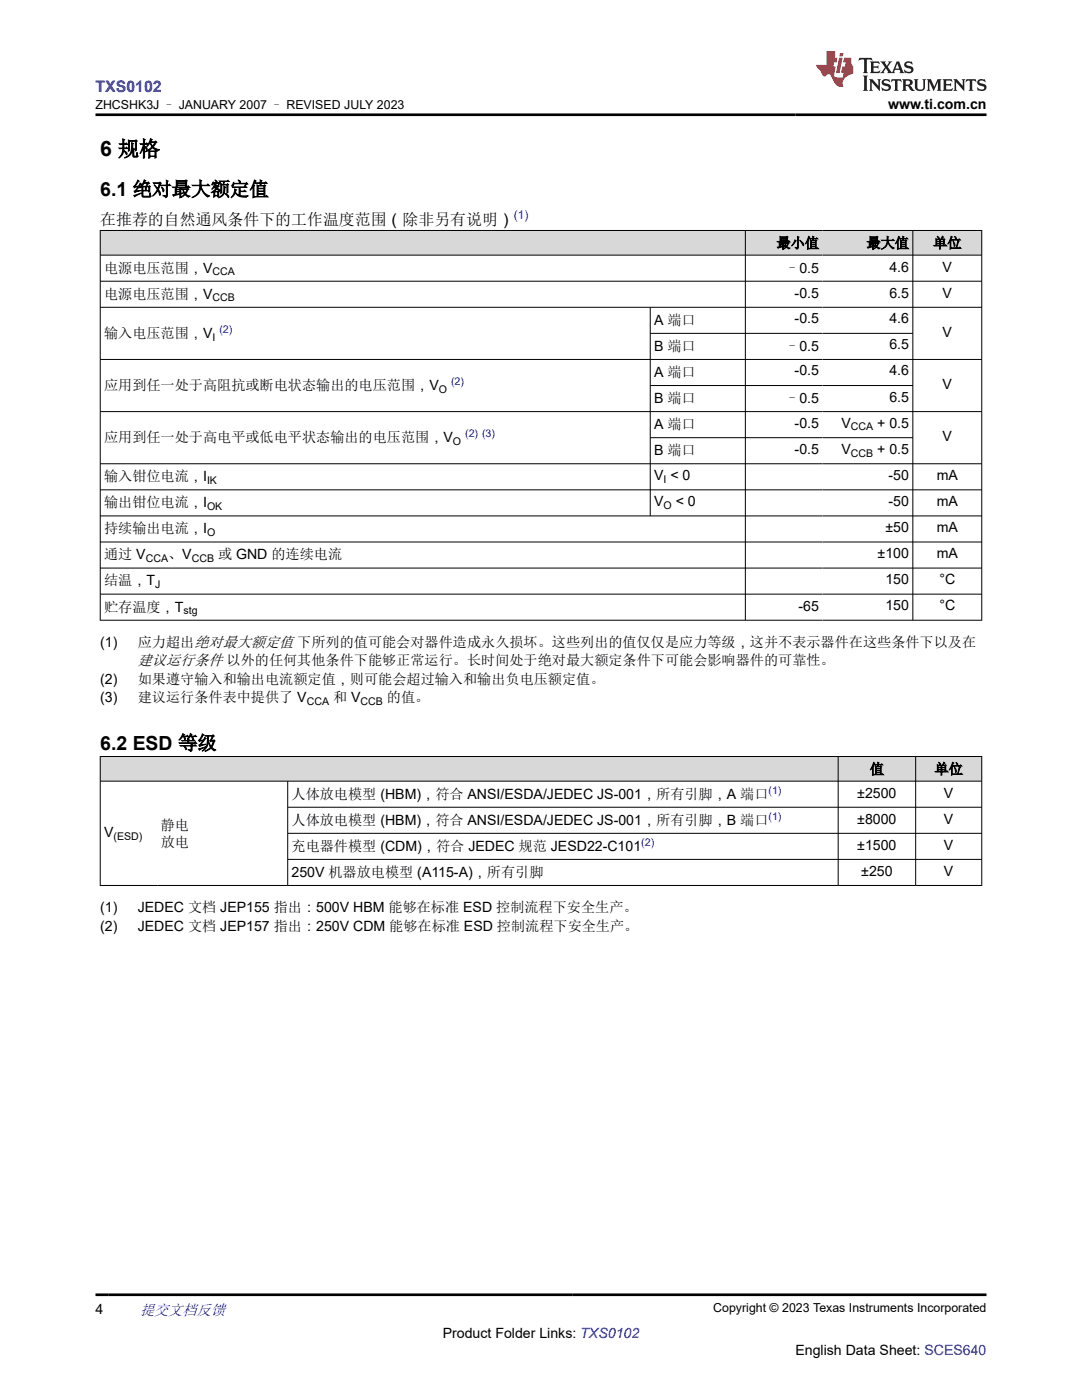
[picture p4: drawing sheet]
<svg xmlns="http://www.w3.org/2000/svg" width="216mm" height="279mm" viewBox="0 0 216 279" stroke-linecap="round" stroke-linejoin="round" font-family="sans-serif">
<defs><g id="words">
<text font-size="4.2" x="20" y="31.2">6 规格</text>
<g font-size="3.9">
<text x="20" y="39.1">6.1 绝对最大额定值</text>
<text x="20" y="149.6">6.2 ESD 等级</text>
</g>
<text font-size="3.2" fill="#00f" x="19" y="18.3">TXS0102</text>
<text font-size="3.2" x="20" y="44.9">在推荐的自然通风条件下的工作温度范围（除非另有说明）</text>
<text font-size="3" x="27.5" y="132.8">建议运行条件 以外的任何其他条件下能够正常运行。长时间处于绝对最大额定条件下可能会影响器件的可靠性。</text>
<text font-size="3" fill="#00f" x="27.9" y="262.4">提交文档反馈</text>
<g font-size="2.8">
<text x="177.2" y="21.7">www.ti.com.cn</text>
<text x="155" y="49.5">最小值</text>
<text x="172.9" y="49.5">最大值</text>
<text x="186.2" y="49.5">单位</text>
<text x="20.8" y="54.4">电源电压范围，V</text>
<text x="20.8" y="59.6">电源电压范围，V</text>
<text x="156.7" y="54.4">–0.5</text>
<text x="158.6" y="59.5">-0.5</text>
<text x="177.5" y="54.3">4.6</text>
<text x="177.5" y="59.5">6.5</text>
<text x="188.1" y="54.3">V</text>
<text x="188.1" y="59.5">V</text>
<text x="130.5" y="64.8">A 端口</text>
<text x="158.6" y="64.5">-0.5</text>
<text x="177.5" y="64.5">4.6</text>
<text x="20.8" y="67.4">输入电压范围，V</text>
<text x="130.5" y="70">B 端口</text>
<text x="156.7" y="70">–0.5</text>
<text x="177.5" y="69.7">6.5</text>
<text x="188.1" y="67.3">V</text>
<text x="20.8" y="77.8">应用到任一处于高阻抗或断电状态输出的电压范围，V</text>
<text x="130.5" y="75.2">A 端口</text>
<text x="158.6" y="74.9">-0.5</text>
<text x="177.5" y="74.9">4.6</text>
<text x="188.1" y="77.7">V</text>
<text x="130.5" y="80.4">B 端口</text>
<text x="156.7" y="80.4">–0.5</text>
<text x="177.5" y="80.1">6.5</text>
<text x="20.8" y="88.2">应用到任一处于高电平或低电平状态输出的电压范围，V</text>
<text x="130.5" y="85.6">A 端口</text>
<text x="158.6" y="85.3">-0.5</text>
<text x="167.9" y="85.3">V</text>
<text x="175" y="85.3">+ 0.5</text>
<text x="188.1" y="88.1">V</text>
<text x="130.5" y="90.8">B 端口</text>
<text x="130.5" y="95.7">V &lt; 0</text>
<text x="158.6" y="90.5">-0.5</text>
<text x="167.9" y="90.5">V</text>
<text x="175" y="90.5">+ 0.5</text>
<text x="177.3" y="95.7">-50</text>
<text x="186.9" y="95.7">mA</text>
<text x="20.8" y="96">输入钳位电流，I</text>
<text x="20.8" y="101.2">输出钳位电流，I</text>
<text x="130.5" y="100.9">V</text>
<text x="134.8" y="100.9">&lt; 0</text>
<text x="177.3" y="100.9">-50</text>
<text x="186.9" y="100.9">mA</text>
<text x="20.8" y="106.4">持续输出电流，I</text>
<text x="176.7" y="106.2">±50</text>
<text x="186.9" y="106.2">mA</text>
<text x="20.8" y="111.6">通过 V</text>
<text x="33.5" y="111.6">、V</text>
<text x="43.5" y="111.6">或 GND 的连续电流</text>
<text x="175.1" y="111.4">±100</text>
<text x="186.9" y="111.4">mA</text>
<text x="20.8" y="116.8">结温，T</text>
<text x="176.7" y="116.6">150</text>
<text x="187.4" y="116.6">°C</text>
<text x="20.8" y="122.1">贮存温度，T</text>
<text x="159.3" y="121.9">-65</text>
<text x="176.7" y="121.8">150</text>
<text x="187.4" y="121.8">°C</text>
<text x="20" y="129.1">(1)</text>
<text x="27.5" y="129.1">应力超出绝对最大额定值 下所列的值可能会对器件造成永久损坏。这些列出的值仅仅是应力等级，这并不表示器件在这些条件下以及在</text>
<text x="20" y="136.5">(2)</text>
<text x="27.5" y="136.5">如果遵守输入和输出电流额定值，则可能会超过输入和输出负电压额定值。</text>
<text x="20" y="140.1">(3)</text>
<text x="27.5" y="140.1">建议运行条件表中提供了 V</text>
<text x="66.5" y="140.1">和 V</text>
<text x="77.2" y="140.1">的值。</text>
<text x="173.6" y="154.5">值</text>
<text x="186.5" y="154.5">单位</text>
<text x="58.2" y="159.4">人体放电模型 (HBM)，符合 ANSI/ESDA/JEDEC JS-001，所有引脚，A 端口</text>
<text x="171.1" y="159.2">±2500</text>
<text x="188.4" y="159.2">V</text>
<text x="20.8" y="167">V</text>
<text x="32.1" y="165.6">静电</text>
<text x="58.2" y="164.6">人体放电模型 (HBM)，符合 ANSI/ESDA/JEDEC JS-001，所有引脚，B 端口</text>
<text x="171.1" y="164.4">±8000</text>
<text x="188.4" y="164.4">V</text>
<text x="32.1" y="169">放电</text>
<text x="58.2" y="169.8">充电器件模型 (CDM)，符合 JEDEC 规范 JESD22-C101</text>
<text x="171.1" y="169.6">±1500</text>
<text x="188.4" y="169.6">V</text>
<text x="58.2" y="175">250V 机器放电模型 (A115-A)，所有引脚</text>
<text x="171.8" y="174.8">±250</text>
<text x="188.4" y="174.8">V</text>
<text x="20" y="182.1">(1)</text>
<text x="20" y="185.7">(2)</text>
<text x="27.5" y="182.1">JEDEC 文档 JEP155 指出：500V HBM 能够在标准 ESD 控制流程下安全生产。</text>
<text x="27.5" y="185.7">JEDEC 文档 JEP157 指出：250V CDM 能够在标准 ESD 控制流程下安全生产。</text>
<text x="19" y="262.1">4</text>
<text x="88.3" y="266.9">Product Folder Links: TXS0102</text>
<text x="158.7" y="270.3">English Data Sheet: SCES640</text>
</g>
<g font-size="2.5">
<text x="19.1" y="21.8">ZHCSHK3J – JANUARY 2007 – REVISED JULY 2023</text>
<text x="142.3" y="261.8">Copyright © 2023 Texas Instruments Incorporated</text>
</g>
<text font-size="2.4" fill="#00f" x="102.6" y="43.8">(1)</text>
<g font-size="2.1">
<text x="42.4" y="55">CCA</text>
<text x="42.4" y="60.2">CCB</text>
<text x="42.4" y="68">I</text>
<text x="87.6" y="78.4">O</text>
<text x="90.4" y="88.8">O</text>
<text x="169.8" y="85.9">CCA</text>
<text x="169.8" y="91.1">CCB</text>
<text x="41.3" y="96.6">IK</text>
<text x="41.3" y="101.8">OK</text>
<text x="132.4" y="96.3">I</text>
<text x="132.4" y="101.5">O</text>
<text x="41.3" y="107">O</text>
<text x="29.1" y="112.2">CCA</text>
<text x="38.3" y="112.2">CCB</text>
<text x="31" y="117.4">J</text>
<text x="36.6" y="122.6">stg</text>
<text x="61.2" y="140.7">CCA</text>
<text x="72" y="140.7">CCB</text>
<text x="22.6" y="167.6">(ESD)</text>
</g>
<g font-size="2.1" fill="#00f">
<text x="43.8" y="66.5">(2)</text>
<text x="90" y="76.9">(2)</text>
<text x="92.8" y="87.3">(2) (3)</text>
<text x="153.4" y="158.4">(1)</text>
<text x="153.4" y="163.6">(1)</text>
<text x="128" y="168.8">(2)</text>
</g>
</g></defs>
<g fill="#d8d8d8">
<path d="M20 46h175.9v4.9h-175.9z" fill-rule="evenodd"/>
<path d="M20.1 46.1h128.6v4.8h-128.6z" fill-rule="evenodd"/>
<path d="M148.8 46.1h15.3v4.8h-15.3z" fill-rule="evenodd"/>
<path d="M164.1 46.1h18v4.8h-18z" fill-rule="evenodd"/>
<path d="M182.2 46.1h13.6v4.8h-13.6z" fill-rule="evenodd"/>
</g>
<g fill="none" stroke="#000" stroke-width=".2">
<path d="M19.9 46h176.1M19.9 50.9h176.1M19.9 56.1h176.1M20 45.9v77.9M148.7 45.9v77.9M182.1 45.9v77.9M195.9 45.9v77.9M19.9 61.3h176.1M19.9 71.7h176.1M129.7 61.3v41.7M129.7 66.5h52.5M129.7 76.9h52.5"/>
<path d="M19.9 82.1h176.1M19.9 92.6h176.1M19.9 97.8h176.1M129.7 87.3h52.5M19.9 103h176.1M19.9 108.2h176.1M19.9 113.4h176.1M19.9 118.6h176.1M19.9 123.8h176.1"/>
</g>
<g fill="#d8d8d8">
<path d="M20 151h175.9v4.9h-175.9z" fill-rule="evenodd"/>
<path d="M20.1 151h147.1v4.8h-147.1z" fill-rule="evenodd"/>
<path d="M167.3 151h15.3v4.8h-15.3z" fill-rule="evenodd"/>
<path d="M182.8 151h13v4.8h-13z" fill-rule="evenodd"/>
</g>
<path d="M19.9 151h176.1M19.9 155.9h176.1M20 150.9v25.9M57.4 155.9v20.9M167.2 150.9v25.9M182.7 150.9v25.9M195.9 150.9v25.9M57.4 161.1h138.6M57.4 166.3h138.6M57.4 171.5h138.6M196 176.7h-176.1" fill="none" stroke="#000" stroke-width=".2"/>
<path d="M171.5 11.6l-.2 .5 .5-.2h.6v.1v2.2l-.2 .4h1l-.2-.4v-2.2v-.1h.5l.5 .2-.1-.5zM173.6 12.3l.2 .4v1.5l-.2 .4h1.9l.1-.6a1.08 1.08 0 0 1-1.3 .2v-.7h.6l.4 .2v-.7l-.4 .2h-.6v-.5l.2-.2a1 1 0 0 1 1 .3l-.1-.5zM175.7 12.3l.9 1.1-1 1.2h.9l-.2-.2 .5-.8 .4 .8-.2 .2h1.6l-.2-.2 .2-.5h.9l.1 .5-.1 .2h.9l-.2-.3-.8-2h-.5l-.9 2.2-.9-1.1 .9-1.1h-.8l.2 .2-.4 .6-.4-.6 .2-.2zM179 12.7l.4 1h-.7zM180.7 12.4a.65 .65 0 0 0-.2 .7 .65 .65 0 0 0 .6 .5l.6 .1 .1 .3a.79 .79 0 0 1-.7 .4 .79 .79 0 0 1-.7-.5l.1 .7 .2-.1a.93 .93 0 0 0 1.1 .1 .93 .93 0 0 0 .4-1 1.46 1.46 0 0 0-1.2-.6l-.1-.3a1.09 1.09 0 0 1 1.2 .2l-.2-.6-.1 .1-.5-.2zM172.2 15.1l.2 .4v2.2l-.2 .4h1l-.2-.4v-2.2l.2-.4zM173.4 15.8l.2 .4v1.5l-.2 .4h.8l-.3-.4 .1-1.3 1.6 1.8v-2l.2-.4h-.7l.1 .2 .1 1.1-1.2-1.3zM176.2 15.9a.65 .65 0 0 0-.2 .8 .65 .65 0 0 0 .6 .4l.6 .2 .1 .2a.79 .79 0 0 1-.7 .4 .79 .79 0 0 1-.7-.5l.1 .7 .2-.1a.93 .93 0 0 0 1.1 .1 .93 .93 0 0 0 .4-.9 1.46 1.46 0 0 0-1.2-.6l-.1-.4a1.09 1.09 0 0 1 1.2 .2l-.1-.6-.2 .1-.5-.1zM177.9 15.8l-.1 .6a.63 .63 0 0 1 .8-.3v1.6l-.3 .4h1l-.2-.4v-1.6a.66 .66 0 0 1 .8 .3l-.1-.6zM180 15.8l.2 .4v1.5l-.2 .4h1l-.2-.2-.1-.7h.5l.1 .2a.79 .79 0 0 0 1.2 .6l-1-.9a.61 .61 0 0 0 .6-.6 .61 .61 0 0 0-.5-.7zM180.8 16.1h.1a.47 .47 0 0 1 .5 .1 .47 .47 0 0 1 .1 .5l-.1 .1-.7 .1zM182.3 15.8l.2 .2a2.27 2.27 0 0 0 .4 2 1.04 1.04 0 0 0 1.7-.7v-1.3l.2-.2h-.8l.2 .4v1.1a.6 .6 0 0 1-.6 .6 .6 .6 0 0 1-.6-.6v-1.1l.3-.4zM184.9 15.8l.2 .4v1.5l-.2 .4h.8l-.3-.4v-1.4l.9 1.9 .9-1.9v1.4l-.3 .4h1l-.2-.4v-1.5l.2-.4h-.8l-.7 1.5-.6-1.5zM188.1 15.8l.2 .4v1.5l-.2 .4h1.9l.1-.6a1.09 1.09 0 0 1-1.3 .2v-.7h.6l.4 .2v-.6l-.4 .2h-.6v-.6l.2-.1a1.01 1.01 0 0 1 1 .3l-.1-.6zM190.2 15.8l.3 .4v1.5l-.3 .4h.8l-.2-.4v-1.3l1.6 1.8v-2l.2-.4h-.7l.2 .2v1.1l-1.2-1.3zM192.8 15.8l-.1 .6a.63 .63 0 0 1 .8-.3v1.6l-.3 .4h1l-.2-.4v-1.6a.66 .66 0 0 1 .8 .3l-.1-.6zM195.2 15.9a.65 .65 0 0 0-.2 .8 .65 .65 0 0 0 .6 .4l.6 .2 .2 .2a.79 .79 0 0 1-.7 .4 .79 .79 0 0 1-.7-.5l.1 .7 .2-.1a.93 .93 0 0 0 1 .1 .93 .93 0 0 0 .5-.9 1.46 1.46 0 0 0-1.3-.6v-.4a1.09 1.09 0 0 1 1.2 .2l-.2-.6-.2 .1-.5-.1z" fill="#231f20"/>
<path d="M164.9 10.2v2.8h-2l.1 .3 .8 1a.95 .95 0 0 0 1 .9 .59 .59 0 0 1 .5-.4 .59 .59 0 0 1 .5 .4l.4 .7a1.59 1.59 0 0 0 2.1 1.4 1.61 1.61 0 0 1 1-2.3l1-.3-.1-1.5a1.59 1.59 0 0 1-.3-1.7h-1.5l-.2 .9h.6l-.2 .9h-.5l-.2 1v.2l.4 .1-.1 .9h-.7a.73 .73 0 0 1-1-.7l.3-1.5h-.5l.1-.9h.5l.2-.9h-.5v-1.3zM167.4 11.5l-.6 3.1h.7l.6-3.1zM167.6 10.6l-.1 .6h.7l.1-.6z" fill="#ed1c24"/>
<path d="M19 22.9h177.8M19 258.4h177.8" fill="none" stroke="#000" stroke-width=".53"/>
<use href="#words"/>
</svg>
